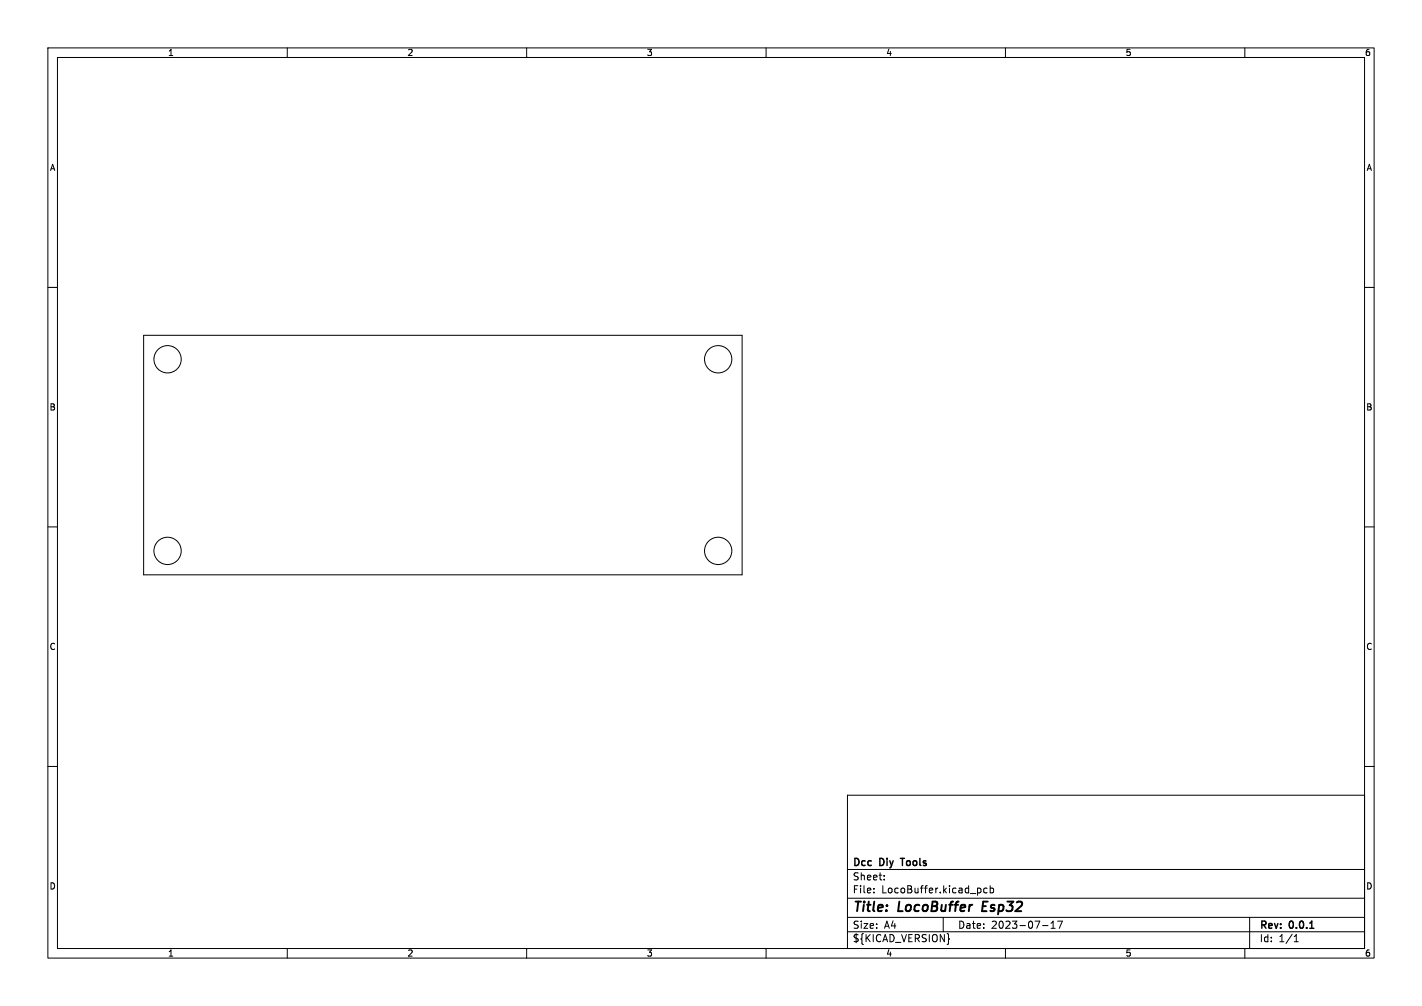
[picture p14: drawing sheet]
<svg xmlns="http://www.w3.org/2000/svg" width="297mm" height="210mm" viewBox="0 0 297 210" stroke-linecap="round" stroke-linejoin="round" font-family="sans-serif">
<defs><g id="words">
<g font-size="2.8">
<text x="178" y="190.8">Title:</text>
<text x="187.5" y="190.8">LocoBuffer</text>
<text x="205.6" y="190.8">Esp32</text>
</g>
<g font-size="2.1">
<text x="178" y="183.9">Sheet:</text>
<text x="178" y="181.1">Dcc</text>
<text x="183.7" y="181.1">Diy</text>
<text x="188.6" y="181.1">Tools</text>
<text x="178" y="186.6">File:</text>
<text x="184" y="186.6">LocoBuffer.kicad_pcb</text>
<text x="178" y="196.8">${KICAD_VERSION}</text>
<text x="178" y="194">Size:</text>
<text x="184.6" y="194">A4</text>
<text x="200" y="194">Date:</text>
<text x="206.9" y="194">2023-07-17</text>
<text x="263" y="194.2">Rev:</text>
<text x="263" y="196.8">Id:</text>
<text x="267" y="196.8">1/1</text>
<text x="269.2" y="194.2">0.0.1</text>
</g>
<g font-size="1.8">
<text x="35" y="11.8">1</text>
<text x="85" y="11.8">2</text>
<text x="135" y="11.8">3</text>
<text x="185" y="11.8">4</text>
<text x="235" y="11.8">5</text>
<text x="285" y="11.8">6</text>
<text x="10.4" y="35.8">A</text>
<text x="285.4" y="35.8">A</text>
<text x="10.3" y="85.8">B</text>
<text x="285.3" y="85.8">B</text>
<text x="10.3" y="135.8">C</text>
<text x="285.3" y="135.8">C</text>
<text x="10.3" y="185.8">D</text>
<text x="285.3" y="185.8">D</text>
<text x="35" y="199.8">1</text>
<text x="85" y="199.8">2</text>
<text x="135" y="199.8">3</text>
<text x="185" y="199.8">4</text>
<text x="235" y="199.8">5</text>
<text x="285" y="199.8">6</text>
</g>
</g></defs>
<g fill="none" stroke="#000" stroke-width=".21">
<path d="M10 10h277v190h-277zM12 12h273v186h-273zM60 10v2M110 10v2M160 10v2M210 10v2M260 10v2M10 60h2M285 60h2M30 70h125v50h-125zM10 110h2M285 110h2"/>
<path d="M10 160h2M285 160h2M177 166h108v32h-108zM60 198v2M110 198v2M160 198v2M177 194.5h108M177 191.5h108M177 187.5h108M177 181.5h108M182.5 186.3v.1M182.5 185.5v.1"/>
<path d="M184.7 183.6v.1M184.7 182.8v.1M197 191.5v3M198.1 195.8l.2 .2-.2 .2M204.7 185.5l.2 .2-.2 .6M206.2 185.5l-.5-.1-.2 .3 .1 .6h.6M206.8 185.5l.4-.1 .3 .3-.1 .6h-.6M206.8 184.9v1.5M210 198v2M217.7 193.2h1.2M219.5 193.8h.9M219.5 192.7l.5-.4v1.5"/>
<path d="M220.9 192.3h1l-.7 1.5M260 198v2M261 191.5v6.5M270.3 196.6h.9M270.3 195.5l.4-.4v1.5"/>
<circle cx="35" cy="75" r="2.85"/>
<circle cx="150" cy="75" r="2.85"/>
<circle cx="35" cy="115" r="2.85"/>
<circle cx="150" cy="115" r="2.85"/>
</g>
<path d="M273.6 193.8h.8" fill="none" stroke="#000" stroke-width=".3"/>
<use href="#words"/>
</svg>
